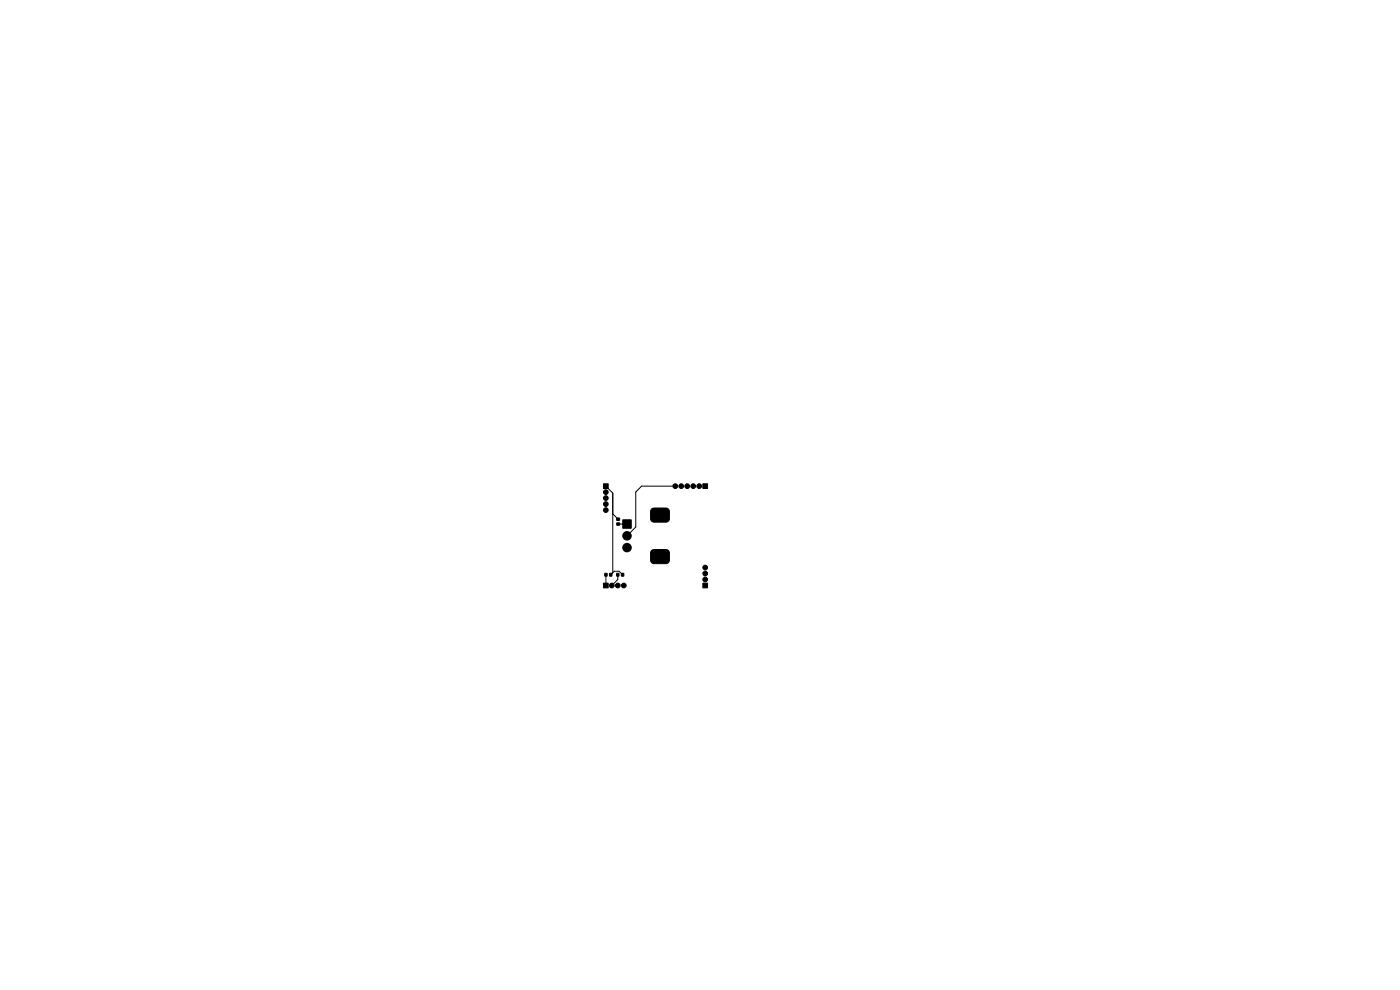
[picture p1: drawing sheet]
<svg xmlns="http://www.w3.org/2000/svg" width="297mm" height="210mm" viewBox="0 0 297 210" stroke-linecap="round" stroke-linejoin="round" font-family="sans-serif">
<g fill="#000" stroke="#000" stroke-width=".21">
<path d="M128 102.6h1v1h-1zM130.9 109.9h.5v.5h-.5zM130.9 110.9h.5v.5h-.5zM132.1 110.3h1.8v1.8h-1.8zM138.3 107.9l.5-.1h2.5l.4 .1 .3 .6v1.5l-.1 .5-.6 .3h-2.5l-.5-.2-.3-.6v-1.6zM138.2 116.8l.6-.2h2.5l.4 .1 .3 .6v1.5l-.1 .5-.6 .3h-2.5l-.5-.2-.3-.6v-1.5zM149.1 102.6h1v1h-1zM128 123.7h1v1h-1zM128.3 121.6h.5v.6h-.5zM129.3 121.6h.5v.6h-.5zM130.8 121.6h.5v.6h-.5zM131.8 121.6h.5v.6h-.5z"/>
<path d="M149.1 123.7h1v1h-1z"/>
<circle cx="128.5" cy="108.2" r=".5"/>
<circle cx="128.5" cy="104.4" r=".5"/>
<circle cx="128.5" cy="105.7" r=".5"/>
<circle cx="128.5" cy="106.9" r=".5"/>
<circle cx="133" cy="113.7" r=".9"/>
<circle cx="133" cy="116.2" r=".9"/>
<circle cx="143.3" cy="103.1" r=".5"/>
<circle cx="144.5" cy="103.1" r=".5"/>
<circle cx="145.8" cy="103.1" r=".5"/>
<circle cx="147.1" cy="103.1" r=".5"/>
<circle cx="148.3" cy="103.1" r=".5"/>
<circle cx="129.8" cy="124.2" r=".5"/>
<circle cx="131.1" cy="124.2" r=".5"/>
<circle cx="132.3" cy="124.2" r=".5"/>
<circle cx="149.6" cy="121.7" r=".5"/>
<circle cx="149.6" cy="120.4" r=".5"/>
<circle cx="149.6" cy="122.9" r=".5"/>
</g>
<path d="M128.5 103.1l1.5 1.5v16.9M130 109l1.1 1.1M131.1 111.2h1.9M143.3 103.1h-7.2l-1.2 1.3v7.4l-1.9 1.9M128.5 121.9v2.3M129.6 121.9l.7-.7h1l.8 .7M131.1 121.9v1l-1.3 1.3" fill="none" stroke="#000" stroke-width=".21"/>
</svg>
